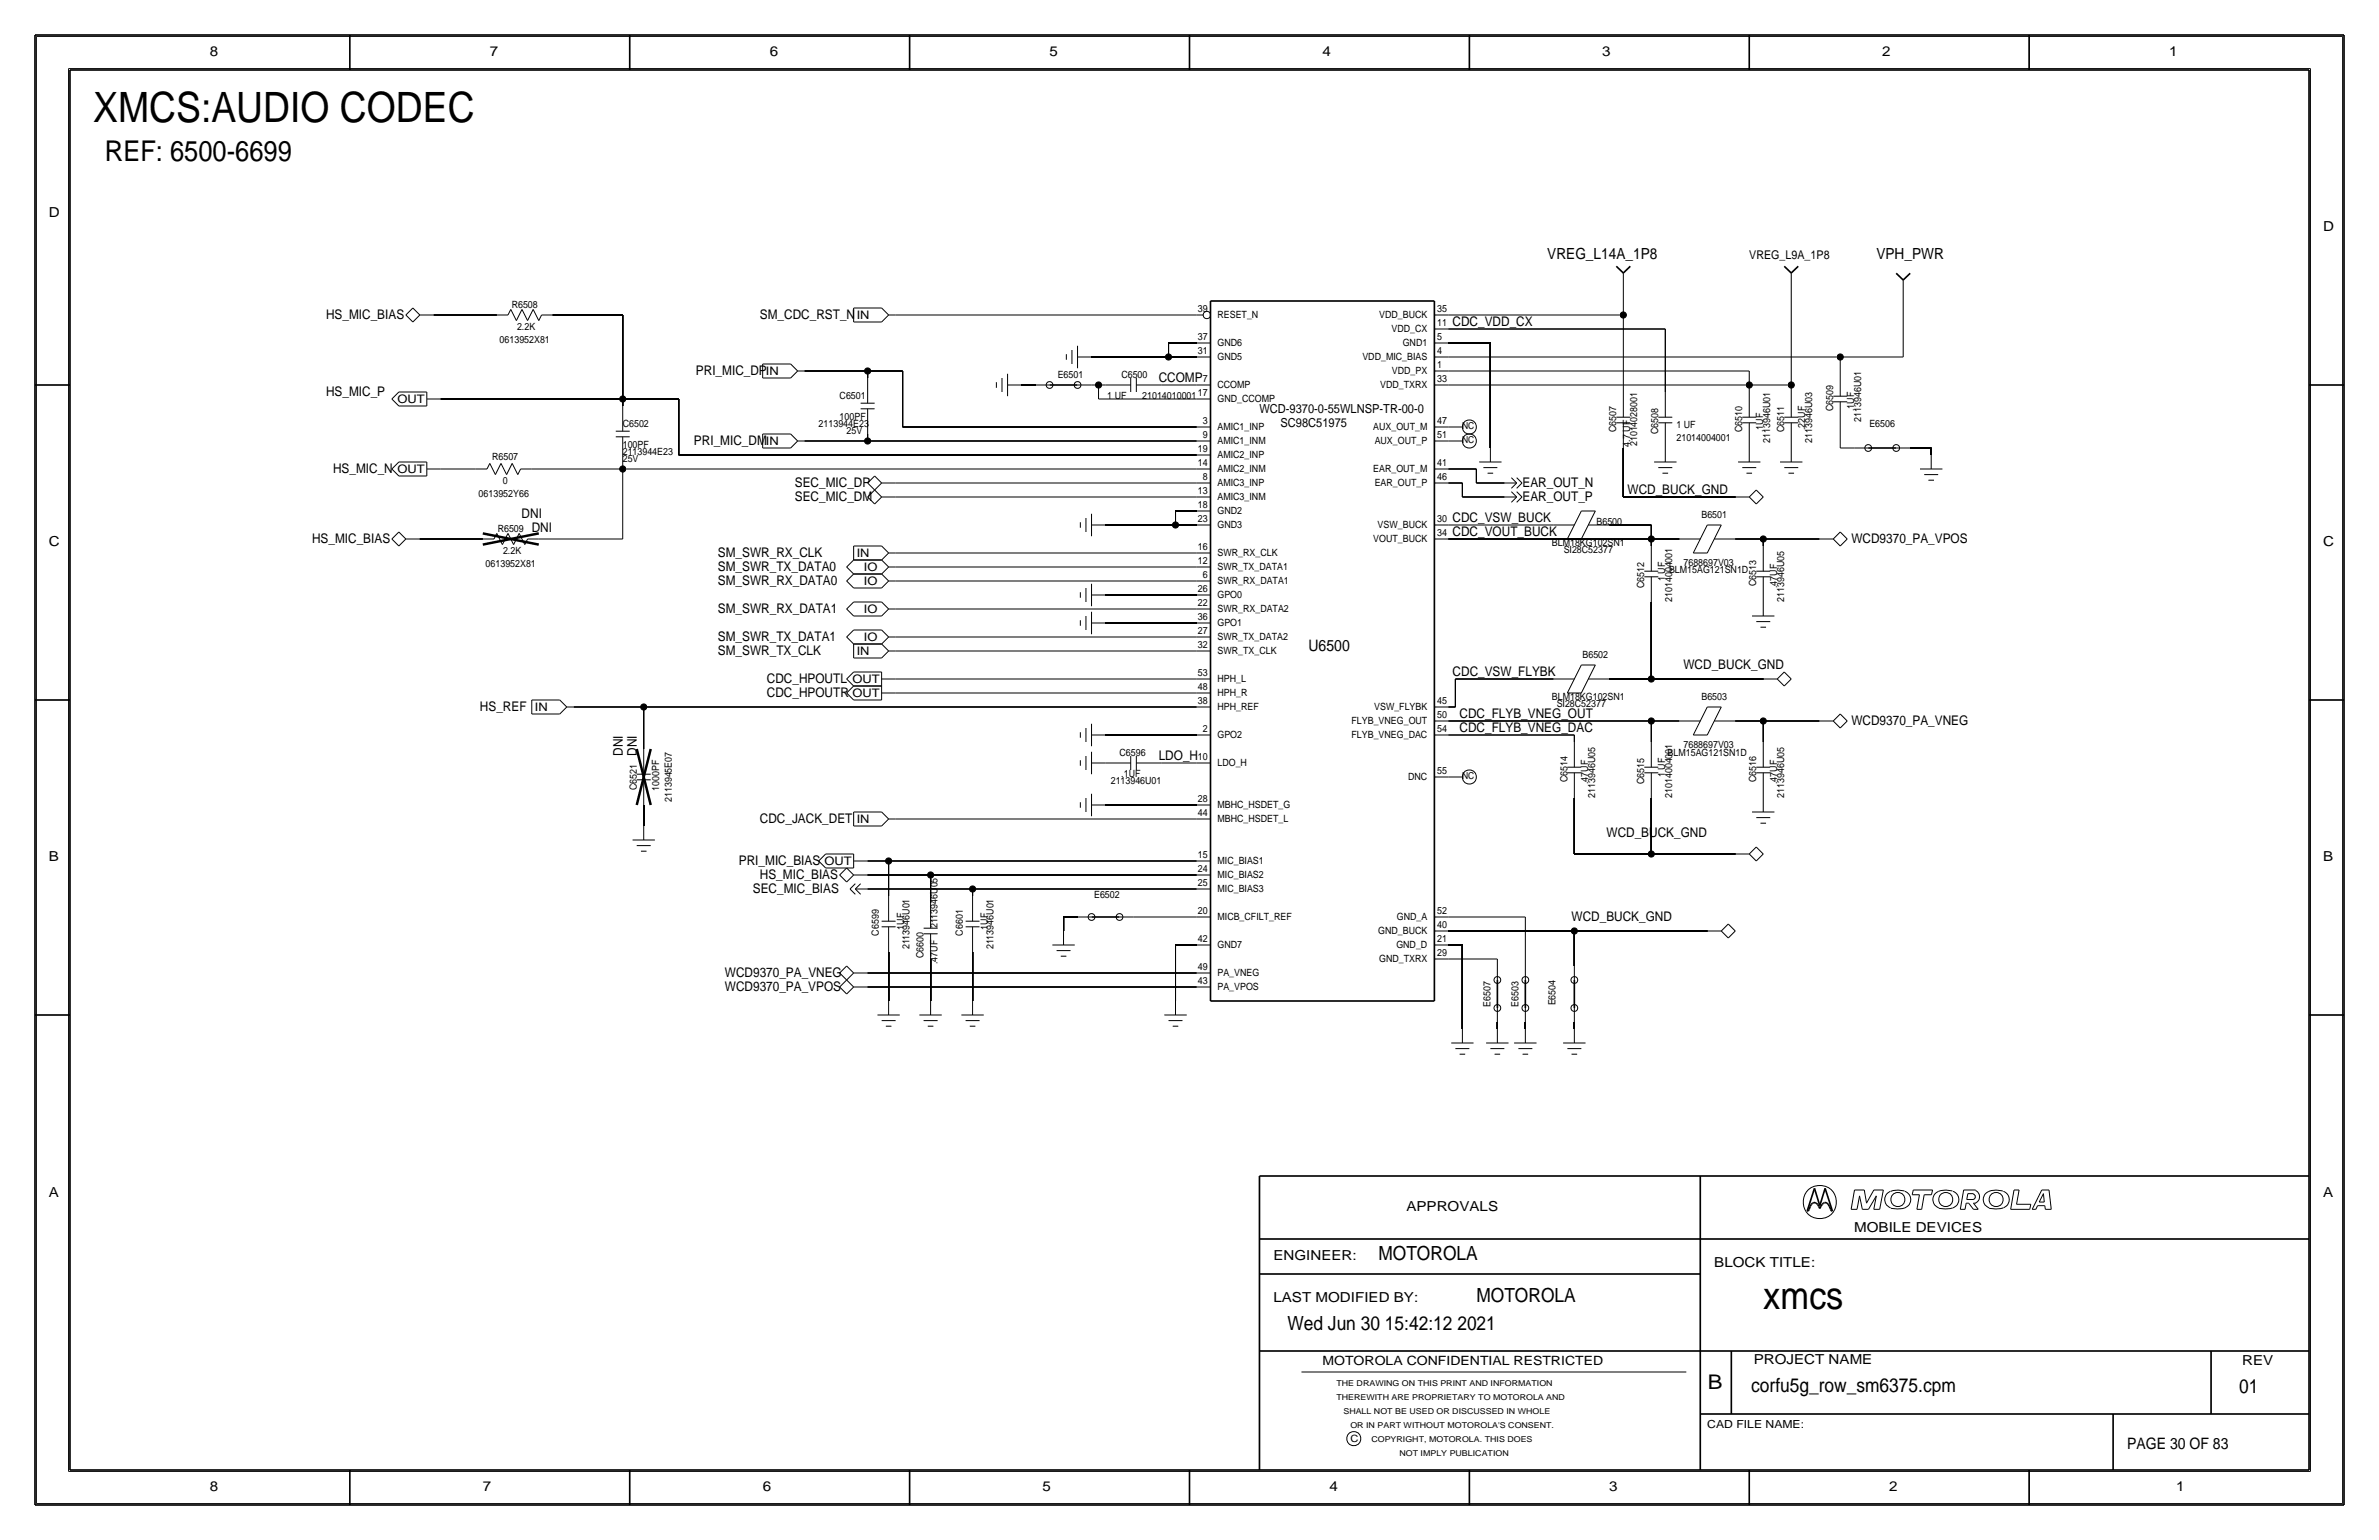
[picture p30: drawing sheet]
<svg xmlns="http://www.w3.org/2000/svg" width="432mm" height="279mm" viewBox="0 0 432 279" stroke-linecap="round" stroke-linejoin="round" font-family="sans-serif">
<defs><g id="words">
<text font-size="7.6" x="16.9" y="22.1">XMCS:AUDIO CODEC</text>
<text font-size="7" x="320" y="237.5">xmcs</text>
<text font-size="5.2" x="19" y="29.2">REF: 6500-6699</text>
<text font-size="3.7" x="310" y="252.1">B</text>
<g font-size="3.5">
<text x="250.2" y="228.6">MOTOROLA</text>
<text x="268" y="236.2">MOTOROLA</text>
<text x="233.7" y="241.3">Wed Jun 30 15:42:12 2021</text>
<text x="317.9" y="252.6">corfu5g_row_sm6375.cpm</text>
<text x="406.4" y="252.7">01</text>
</g>
<g font-size="2.9">
<text x="237.5" y="118.1">U6500</text>
<text x="386.1" y="262.9">PAGE 30 OF 83</text>
</g>
<g font-size="2.8">
<text x="280.8" y="47">VREG_L14A_1P8</text>
<text x="340.6" y="47">VPH_PWR</text>
</g>
<g font-size="2.5">
<text x="38.1" y="10.2">8</text>
<text x="88.9" y="10.2">7</text>
<text x="139.7" y="10.2">6</text>
<text x="190.5" y="10.2">5</text>
<text x="240" y="10.2">4</text>
<text x="290.8" y="10.2">3</text>
<text x="341.6" y="10.2">2</text>
<text x="393.7" y="10.2">1</text>
<text x="8.9" y="39.4">D</text>
<text x="421.6" y="41.9">D</text>
<text x="8.9" y="99.1">C</text>
<text x="421.6" y="99.1">C</text>
<text x="8.9" y="156.2">B</text>
<text x="421.6" y="156.2">B</text>
<text x="8.9" y="217.2">A</text>
<text x="255.3" y="219.7">APPROVALS</text>
<text x="421.6" y="217.2">A</text>
<text x="336.5" y="223.5">MOBILE DEVICES</text>
<text x="231.1" y="228.6">ENGINEER:</text>
<text x="311.1" y="229.9">BLOCK TITLE:</text>
<text x="231.1" y="236.2">LAST MODIFIED BY:</text>
<text x="318.3" y="247.5">PROJECT NAME</text>
<text x="407" y="247.6">REV</text>
<text x="38.1" y="270.5">8</text>
<text x="87.6" y="270.5">7</text>
<text x="138.4" y="270.5">6</text>
<text x="189.2" y="270.5">5</text>
<text x="241.3" y="270.5">4</text>
<text x="292.1" y="270.5">3</text>
<text x="342.9" y="270.5">2</text>
<text x="395" y="270.5">1</text>
</g>
<g font-size="2.4">
<text x="59.2" y="57.9">HS_MIC_BIAS</text>
<text x="137.9" y="57.9">SM_CDC_RST_N</text>
<text x="263.7" y="59.2">CDC_VDD_CX</text>
<text x="59.2" y="71.9">HS_MIC_P</text>
<text x="126.3" y="68.1">PRI_MIC_DP</text>
<text x="210.3" y="69.3">CCOMP</text>
<text x="126" y="80.8">PRI_MIC_DM</text>
<text x="60.5" y="85.9">HS_MIC_N</text>
<text x="144.3" y="88.4">SEC_MIC_DP</text>
<text x="276.4" y="88.4">EAR_OUT_N</text>
<text x="295.4" y="89.7">WCD_BUCK_GND</text>
<text x="94.7" y="94">DNI</text>
<text x="144.3" y="90.9">SEC_MIC_DM</text>
<text x="263.7" y="94.7">CDC_VSW_BUCK</text>
<text x="276.4" y="90.9">EAR_OUT_P</text>
<text x="56.6" y="98.6">HS_MIC_BIAS</text>
<text x="96.5" y="96.5">DNI</text>
<text x="130.3" y="101.1">SM_SWR_RX_CLK</text>
<text x="263.7" y="97.3">CDC_VOUT_BUCK</text>
<text x="336" y="98.6">WCD9370_PA_VPOS</text>
<text x="130.3" y="103.6">SM_SWR_TX_DATA0</text>
<text x="130.3" y="106.2">SM_SWR_RX_DATA0</text>
<text x="130.3" y="111.3">SM_SWR_RX_DATA1</text>
<text x="130.3" y="118.9">SM_SWR_TX_CLK</text>
<text x="130.3" y="116.3">SM_SWR_TX_DATA1</text>
<text x="139.2" y="124">CDC_HPOUTL</text>
<text x="263.7" y="122.7">CDC_VSW_FLYBK</text>
<text x="305.6" y="121.4">WCD_BUCK_GND</text>
<text x="87.1" y="129">HS_REF</text>
<text x="139.2" y="126.5">CDC_HPOUTR</text>
<text x="264.9" y="130.3">CDC_FLYB_VNEG_OUT</text>
<text x="336" y="131.6">WCD9370_PA_VNEG</text>
<text x="113" y="137.2" transform="rotate(-90 113 137.2)">DNI</text>
<text x="115.6" y="137.2" transform="rotate(-90 115.6 137.2)">DNI</text>
<text x="210.3" y="137.9">LDO_H</text>
<text x="264.9" y="132.8">CDC_FLYB_VNEG_DAC</text>
<text x="137.9" y="149.4">CDC_JACK_DET</text>
<text x="291.6" y="151.9">WCD_BUCK_GND</text>
<text x="134.1" y="157">PRI_MIC_BIAS</text>
<text x="137.9" y="159.5">HS_MIC_BIAS</text>
<text x="136.7" y="162.1">SEC_MIC_BIAS</text>
<text x="285.2" y="167.1">WCD_BUCK_GND</text>
<text x="131.6" y="179.8">WCD9370_PA_VPOS</text>
<text x="131.6" y="177.3">WCD9370_PA_VNEG</text>
</g>
<g font-size="2.3">
<text x="228.6" y="74.9">WCD-9370-0-55WLNSP-TR-00-0</text>
<text x="232.4" y="77.5">SC98C51975</text>
<text x="240" y="247.6">MOTOROLA CONFIDENTIAL RESTRICTED</text>
</g>
<text font-size="2.2" x="317.5" y="47">VREG_L9A_1P8</text>
<g font-size="2.1">
<text x="155.5" y="57.9">IN</text>
<text x="139" y="68">IN</text>
<text x="72.2" y="73.2">OUT</text>
<text x="139" y="80.7">IN</text>
<text x="72.2" y="85.9">OUT</text>
<text x="155.5" y="101">IN</text>
<text x="156.8" y="103.6">IO</text>
<text x="156.8" y="106.1">IO</text>
<text x="156.8" y="111.2">IO</text>
<text x="155.5" y="118.8">IN</text>
<text x="156.8" y="116.3">IO</text>
<text x="154.7" y="124">OUT</text>
<text x="97.1" y="129">IN</text>
<text x="154.7" y="126.5">OUT</text>
<text x="155.5" y="149.3">IN</text>
<text x="149.6" y="157">OUT</text>
</g>
<text font-size="2" x="309.9" y="259.1">CAD FILE NAME:</text>
<g font-size="1.8">
<text x="92.9" y="55.9">R6508</text>
<text x="93.8" y="59.8">2.2K</text>
<text x="217.4" y="56.6">39</text>
<text x="221" y="57.7">RESET_N</text>
<text x="250.3" y="57.7">VDD_BUCK</text>
<text x="260.9" y="59.2">11</text>
<text x="260.9" y="56.6">35</text>
<text x="90.7" y="62.2">0613952X81</text>
<text x="217.4" y="64.3">31</text>
<text x="217.4" y="61.7">37</text>
<text x="221" y="65.4">GND5</text>
<text x="221" y="62.8">GND6</text>
<text x="247.3" y="65.3">VDD_MIC_BIAS</text>
<text x="252.6" y="60.2">VDD_CX</text>
<text x="254.6" y="62.8">GND1</text>
<text x="260.9" y="61.7">5</text>
<text x="260.9" y="64.3">4</text>
<text x="192" y="68.6">E6501</text>
<text x="203.5" y="68.6">C6500</text>
<text x="217.4" y="71.9">17</text>
<text x="218.3" y="69.3">7</text>
<text x="221" y="70.5">CCOMP</text>
<text x="250.5" y="70.4">VDD_TXRX</text>
<text x="252.6" y="67.9">VDD_PX</text>
<text x="260.9" y="66.8">1</text>
<text x="260.9" y="69.3">33</text>
<text x="113" y="77.5">C6502</text>
<text x="148.6" y="77.5">2113944E23</text>
<text x="152.4" y="76.2">100PF</text>
<text x="152.4" y="72.4">C6501</text>
<text x="201" y="72.4">1 UF</text>
<text x="207.3" y="72.4">21014010001</text>
<text x="218.3" y="77">3</text>
<text x="221" y="73">GND_CCOMP</text>
<text x="260.9" y="77">47</text>
<text x="304.3" y="77.7">1 UF</text>
<text x="332.7" y="74.6" transform="rotate(-90 332.7 74.6)">C6509</text>
<text x="336.5" y="74.6" transform="rotate(-90 336.5 74.6)">.1UF</text>
<text x="337.8" y="76.5" transform="rotate(-90 337.8 76.5)">2113946U01</text>
<text x="339.3" y="77.5">E6506</text>
<text x="89.3" y="83.5">R6507</text>
<text x="113" y="83.8">25V</text>
<text x="113" y="81.3">100PF</text>
<text x="113" y="82.5">2113944E23</text>
<text x="153.7" y="78.7">25V</text>
<text x="217.4" y="82">19</text>
<text x="218.3" y="79.5">9</text>
<text x="221" y="83.2">AMIC2_INP</text>
<text x="221" y="80.6">AMIC1_INM</text>
<text x="221" y="78.1">AMIC1_INP</text>
<text x="249.2" y="78">AUX_OUT_M</text>
<text x="249.5" y="80.6">AUX_OUT_P</text>
<text x="260.9" y="79.5">51</text>
<text x="293.4" y="78.4" transform="rotate(-90 293.4 78.4)">C6507</text>
<text x="295.9" y="81" transform="rotate(-90 295.9 81)">4.7 UF</text>
<text x="297.2" y="81" transform="rotate(-90 297.2 81)">21014028001</text>
<text x="301" y="78.7" transform="rotate(-90 301 78.7)">C6508</text>
<text x="304.3" y="80">21014004001</text>
<text x="316.2" y="78.4" transform="rotate(-90 316.2 78.4)">C6510</text>
<text x="320" y="78.4" transform="rotate(-90 320 78.4)">.1UF</text>
<text x="321.3" y="80.3" transform="rotate(-90 321.3 80.3)">2113946U01</text>
<text x="323.8" y="78.4" transform="rotate(-90 323.8 78.4)">C6511</text>
<text x="327.7" y="78" transform="rotate(-90 327.7 78)">.22UF</text>
<text x="328.9" y="80.3" transform="rotate(-90 328.9 80.3)">2113946U03</text>
<text x="91.2" y="87.7">0</text>
<text x="217.4" y="89.7">13</text>
<text x="217.4" y="84.6">14</text>
<text x="218.3" y="87.1">8</text>
<text x="221" y="85.7">AMIC2_INM</text>
<text x="221" y="88.2">AMIC3_INP</text>
<text x="249.2" y="85.6">EAR_OUT_M</text>
<text x="249.5" y="88.2">EAR_OUT_P</text>
<text x="260.9" y="87.1">46</text>
<text x="260.9" y="84.6">41</text>
<text x="86.9" y="90.2">0613952Y66</text>
<text x="217.4" y="92.2">18</text>
<text x="217.4" y="94.7">23</text>
<text x="221" y="95.9">GND3</text>
<text x="221" y="90.8">AMIC3_INM</text>
<text x="221" y="93.3">GND2</text>
<text x="250" y="95.8">VSW_BUCK</text>
<text x="260.9" y="94.7">30</text>
<text x="289.8" y="95.2">B6500</text>
<text x="308.8" y="94">B6501</text>
<text x="90.3" y="96.5">R6509</text>
<text x="91.3" y="100.4">2.2K</text>
<text x="217.4" y="99.8">16</text>
<text x="221" y="100.9">SWR_RX_CLK</text>
<text x="249.2" y="98.4">VOUT_BUCK</text>
<text x="260.9" y="97.3">34</text>
<text x="281.7" y="99.1">BLM18KG102SN1</text>
<text x="283.8" y="100.3">SI28C52377</text>
<text x="88.1" y="102.9">0613952X81</text>
<text x="217.4" y="102.4">12</text>
<text x="217.4" y="107.4">26</text>
<text x="218.3" y="104.9">6</text>
<text x="221" y="106">SWR_RX_DATA1</text>
<text x="221" y="103.5">SWR_TX_DATA1</text>
<text x="298.4" y="106.7" transform="rotate(-90 298.4 106.7)">C6512</text>
<text x="302.3" y="105.4" transform="rotate(-90 302.3 105.4)">1 UF</text>
<text x="302.9" y="103.9">BLM15AG121SN1D</text>
<text x="305.6" y="102.6">7688697V03</text>
<text x="318.8" y="106.3" transform="rotate(-90 318.8 106.3)">C6513</text>
<text x="322.6" y="106.7" transform="rotate(-90 322.6 106.7)">.47UF</text>
<text x="217.4" y="112.5">36</text>
<text x="217.4" y="110">22</text>
<text x="221" y="111.1">SWR_RX_DATA2</text>
<text x="221" y="113.6">GPO1</text>
<text x="221" y="108.6">GPO0</text>
<text x="303.5" y="109.2" transform="rotate(-90 303.5 109.2)">21014004001</text>
<text x="323.8" y="109.2" transform="rotate(-90 323.8 109.2)">2113946U05</text>
<text x="217.4" y="115.1">27</text>
<text x="217.4" y="117.6">32</text>
<text x="221" y="118.7">SWR_TX_CLK</text>
<text x="221" y="116.2">SWR_TX_DATA2</text>
<text x="287.2" y="119.4">B6502</text>
<text x="217.4" y="125.2">48</text>
<text x="217.4" y="122.6">53</text>
<text x="221" y="123.7">HPH_L</text>
<text x="217.4" y="127.7">38</text>
<text x="221" y="128.8">HPH_REF</text>
<text x="221" y="126.3">HPH_R</text>
<text x="245.3" y="131.3">FLYB_VNEG_OUT</text>
<text x="249.4" y="128.8">VSW_FLYBK</text>
<text x="260.9" y="130.2">50</text>
<text x="260.9" y="127.7">45</text>
<text x="281.7" y="127">BLM18KG102SN1</text>
<text x="282.5" y="128.3">SI28C52377</text>
<text x="308.8" y="127">B6503</text>
<text x="203.2" y="137.2">C6596</text>
<text x="217.4" y="137.9">10</text>
<text x="218.3" y="132.8">2</text>
<text x="221" y="134">GPO2</text>
<text x="245.3" y="133.9">FLYB_VNEG_DAC</text>
<text x="260.9" y="132.8">54</text>
<text x="302.7" y="137.2">BLM15AG121SN1D</text>
<text x="305.6" y="135.6">7688697V03</text>
<text x="115.6" y="143.3" transform="rotate(-90 115.6 143.3)">C6521</text>
<text x="119.6" y="143.5" transform="rotate(-90 119.6 143.5)">1000PF</text>
<text x="201.6" y="142.2">2113946U01</text>
<text x="203.5" y="141">.1UF</text>
<text x="221" y="139">LDO_H</text>
<text x="255.6" y="141.5">DNC</text>
<text x="260.9" y="140.4">55</text>
<text x="284.5" y="141.9" transform="rotate(-90 284.5 141.9)">C6514</text>
<text x="288.3" y="142.2" transform="rotate(-90 288.3 142.2)">.47UF</text>
<text x="298.4" y="142.2" transform="rotate(-90 298.4 142.2)">C6515</text>
<text x="302.3" y="141" transform="rotate(-90 302.3 141)">1 UF</text>
<text x="318.8" y="141.9" transform="rotate(-90 318.8 141.9)">C6516</text>
<text x="322.6" y="142.2" transform="rotate(-90 322.6 142.2)">.47UF</text>
<text x="121.9" y="145.5" transform="rotate(-90 121.9 145.5)">2113945E07</text>
<text x="217.4" y="145.5">28</text>
<text x="217.4" y="148.1">44</text>
<text x="221" y="146.7">MBHC_HSDET_G</text>
<text x="221" y="149.2">MBHC_HSDET_L</text>
<text x="289.6" y="144.8" transform="rotate(-90 289.6 144.8)">2113946U05</text>
<text x="303.5" y="144.8" transform="rotate(-90 303.5 144.8)">21014004001</text>
<text x="323.8" y="144.8" transform="rotate(-90 323.8 144.8)">2113946U05</text>
<text x="217.4" y="155.7">15</text>
<text x="217.4" y="158.2">24</text>
<text x="217.4" y="160.8">25</text>
<text x="221" y="156.8">MIC_BIAS1</text>
<text x="221" y="159.4">MIC_BIAS2</text>
<text x="221" y="161.9">MIC_BIAS3</text>
<text x="198.6" y="163">E6502</text>
<text x="217.4" y="165.9">20</text>
<text x="221" y="167">MICB_CFILT_REF</text>
<text x="253.5" y="166.9">GND_A</text>
<text x="260.9" y="165.8">52</text>
<text x="159.5" y="169.8" transform="rotate(-90 159.5 169.8)">C6599</text>
<text x="164.1" y="169.1" transform="rotate(-90 164.1 169.1)">.1UF</text>
<text x="165.1" y="172.2" transform="rotate(-90 165.1 172.2)">2113946U01</text>
<text x="167.6" y="173.8" transform="rotate(-90 167.6 173.8)">C6600</text>
<text x="170.2" y="168.4" transform="rotate(-90 170.2 168.4)">2113946U05</text>
<text x="174.8" y="169.8" transform="rotate(-90 174.8 169.8)">C6601</text>
<text x="179.3" y="169.1" transform="rotate(-90 179.3 169.1)">.1UF</text>
<text x="180.3" y="172.2" transform="rotate(-90 180.3 172.2)">2113946U01</text>
<text x="217.4" y="170.9">42</text>
<text x="221" y="172.1">GND7</text>
<text x="250.1" y="169.4">GND_BUCK</text>
<text x="253.4" y="172">GND_D</text>
<text x="260.9" y="173.4">29</text>
<text x="260.9" y="170.9">21</text>
<text x="260.9" y="168.4">40</text>
<text x="170.2" y="174.9" transform="rotate(-90 170.2 174.9)">.47UF</text>
<text x="217.4" y="178.6">43</text>
<text x="217.4" y="176">49</text>
<text x="221" y="179.7">PA_VPOS</text>
<text x="221" y="177.1">PA_VNEG</text>
<text x="250.3" y="174.5">GND_TXRX</text>
<text x="270.5" y="182.7" transform="rotate(-90 270.5 182.7)">E6507</text>
<text x="275.6" y="182.7" transform="rotate(-90 275.6 182.7)">E6503</text>
<text x="282.3" y="182.4" transform="rotate(-90 282.3 182.4)">E6504</text>
<text x="245.1" y="261.6">C</text>
</g>
<g font-size="1.7">
<text x="265.4" y="77.9">NC</text>
<text x="265.4" y="80.4">NC</text>
<text x="265.4" y="141.4">NC</text>
</g>
<g font-size="1.5">
<text x="242.6" y="251.5">THE DRAWING ON THIS PRINT AND INFORMATION</text>
<text x="242.6" y="254">THEREWITH ARE PROPRIETARY TO MOTOROLA AND</text>
<text x="243.8" y="256.5">SHALL NOT BE USED OR DISCUSSED IN WHOLE</text>
<text x="245.1" y="259.1">OR IN PART WITHOUT MOTOROLA'S CONSENT.</text>
<text x="248.9" y="261.6">COPYRIGHT, MOTOROLA. THIS DOES</text>
<text x="254" y="264.2">NOT IMPLY PUBLICATION</text>
</g>
</g></defs>
<!-- layer: Nets -->
<g fill="none" stroke="#000" stroke-width=".18">
<path d="M78.7 57.2h11.5zM100.3 57.2h12.7zM113 57.2v15.2zM162.6 57.2h54.6zM262.9 59.7h39.4zM262.9 57.2h31.7zM294.6 57.2v13.9zM294.6 52.1v5zM302.3 59.7v11.4zM325.1 52.1v17.7zM345.4 53.3v11.5zM80 72.4h33z"/>
<path d="M113 72.4v1.3zM113 72.4h10.2zM123.2 72.4v10.2zM146 67.3h11.5zM157.5 78.7v1.3zM157.5 67.3v1.3zM157.5 67.3h6.3zM163.8 77.5h53.4zM163.8 67.3v10.2zM185.4 69.8h2.6zM198.1 64.8h14zM198.1 69.8h1.3z"/>
<path d="M199.4 69.8h1.3zM199.4 69.8v2.6zM199.4 72.4h17.8zM210.8 69.8h6.4zM212.1 62.2h5.1zM212.1 64.8h5.1zM212.1 62.2v2.6zM262.9 67.3h54.6zM262.9 62.2h7.6zM262.9 69.8h54.6zM262.9 64.8h71.1zM270.5 62.2v19.1z"/>
<path d="M317.5 69.8v1.3zM317.5 67.3v2.5zM317.5 69.8h7.6zM325.1 69.8v1.3zM334 64.8v2.5zM334 64.8h11.4zM334 77.5v3.8zM76.2 97.8h11.4zM80 85.1h6.4zM96.5 85.1h16.5zM97.8 97.8h15.2zM113 85.1h104.2z"/>
<path d="M113 85.1v12.7zM113 83.8v1.3zM123.2 82.5h94zM146 80h11.5zM157.5 80h59.7zM162.6 87.6h54.6zM162.6 90.2h54.6zM200.7 95.2h12.7zM213.4 92.7h3.8zM213.4 92.7v2.5zM213.4 95.2h3.8zM262.9 97.8h36.8z"/>
<path d="M262.9 95.2h19zM262.9 87.6h2.5zM262.9 85.1h5.1zM265.4 87.6v2.6zM265.4 90.2h7.7zM268 85.1v2.5zM268 87.6h5zM292.1 95.2h7.6zM294.6 81.3v8.9zM294.6 90.2h20.4zM299.7 97.8v1.3zM299.7 95.3v2.5z"/>
<path d="M299.7 97.8h5.1zM315 97.8h5zM320 97.8v1.3zM320 97.8h10.2zM334 81.3h2.5zM346.7 81.3h3.8zM350.5 81.3v1.3zM162.6 100.3h54.6zM162.6 102.9h54.6zM162.6 105.4h54.6zM162.6 110.5h54.6zM162.6 115.6h54.6z"/>
<path d="M162.6 118.1h54.6zM200.7 113h16.5zM200.7 107.9h16.5zM299.7 109.2v14zM104.1 128.3h12.7zM116.8 128.3v7.6zM116.8 128.3h100.4zM162.6 123.2h54.6zM162.6 125.7h54.6zM200.7 133.3h16.5zM210.8 138.4h6.4zM262.9 128.3h1.3z"/>
<path d="M262.9 130.8h36.8zM262.9 133.3h22.9zM264.2 123.2v5.1zM264.2 123.2h17.7zM285.8 133.3v1.3zM292.1 123.2h7.6zM299.7 123.2h20.3zM299.7 130.8v3.8zM299.7 130.8h5.1zM315 130.8h5zM320 130.8v3.8zM320 130.8h10.2z"/>
<path d="M116.8 146v3.9zM157.5 158.8h11.4zM157.5 156.2h3.8zM161.3 156.2h55.9zM161.3 156.2v6.4zM162.6 148.6h54.6zM168.9 158.8h48.3zM168.9 158.7v5.1zM200.7 146h16.5zM285.8 154.9h13.9zM285.8 144.8v10.1zM299.7 144.8v10.1z"/>
<path d="M299.7 154.9h15.3zM157.5 161.3h19zM157.5 176.5h59.7zM157.5 179.1h59.7zM161.3 172.7v8.9zM168.9 174v7.6zM176.5 161.3h40.7zM176.5 172.7v8.9zM176.5 161.3v1.3zM193 166.4v2.5zM193 166.4h2.6zM205.7 166.4h11.5z"/>
<path d="M213.4 171.4h3.8zM213.4 171.4v10.2zM262.9 171.4h2.5zM262.9 168.9h22.9zM262.9 166.4h14zM262.9 174h8.9zM265.4 171.4v15.3zM271.8 174v1.3zM276.9 166.4v8.9zM285.8 168.9v6.4zM285.8 168.9h24.1zM271.8 185.4v1.3z"/>
<path d="M276.9 185.4v1.3zM285.8 185.4v1.3z"/>
</g>
<g fill="#000" stroke="#000" stroke-width=".18">
<circle cx="294.6" cy="57.1" r=".56"/>
<circle cx="113" cy="72.4" r=".56"/>
<circle cx="157.5" cy="67.3" r=".56"/>
<circle cx="199.4" cy="69.8" r=".56"/>
<circle cx="212.1" cy="64.8" r=".56"/>
<circle cx="317.5" cy="69.8" r=".56"/>
<circle cx="325.1" cy="69.8" r=".56"/>
<circle cx="334" cy="64.8" r=".56"/>
<circle cx="113" cy="85.1" r=".56"/>
<circle cx="157.5" cy="80" r=".56"/>
<circle cx="213.4" cy="95.2" r=".56"/>
<circle cx="299.7" cy="97.8" r=".56"/>
<circle cx="320" cy="97.8" r=".56"/>
<circle cx="116.8" cy="128.3" r=".56"/>
<circle cx="299.7" cy="130.8" r=".56"/>
<circle cx="299.7" cy="123.2" r=".56"/>
<circle cx="320" cy="130.8" r=".56"/>
<circle cx="161.3" cy="156.2" r=".56"/>
<circle cx="168.9" cy="158.7" r=".56"/>
<circle cx="299.7" cy="154.9" r=".56"/>
<circle cx="176.5" cy="161.3" r=".56"/>
<circle cx="285.8" cy="168.9" r=".56"/>
</g>
<!-- layer: Components -->
<g fill="none" stroke="#000" stroke-width=".18">
<path d="M73.7 57.1l1.2 1.3zM73.7 57.2l1.2-1.3zM74.9 55.9l1.3 1.3zM76.2 57.2h2.5zM76.2 57.2l-1.3 1.2zM90.2 57.2h2zM92.7 56.1l-.5 1zM92.7 56.1l1 2.1zM94.7 56.1l-1 2.1zM94.7 56.1l1.1 2.1zM96.8 56.1l-1 2.1zM96.8 56.1l1 2.1z"/>
<path d="M98.3 57.2l-.5 1zM98.3 57.2h2zM154.9 55.9h5.1zM154.9 55.9v2.5zM154.9 58.4h5.1zM160 55.9l1.3 1.3zM161.3 57.2h1.3zM161.3 57.2l-1.3 1.2zM217.2 57.2h1.2zM260.4 59.7h2.5zM260.4 57.2h2.5zM294.6 49.5v2.6z"/>
<path d="M325.1 49.5v2.6zM345.4 50.8v2.5zM71.1 72.4l1.3 1.3zM72.4 71.1l-1.3 1.3zM72.4 71.1h5.1zM72.4 73.7h5.1zM77.5 72.4h2.5zM77.5 71.1v2.6zM111.8 79.2h2.5zM111.8 78.2h2.5zM113 79.2v4.6zM113 73.7v4.5z"/>
<path d="M138.4 66h5.1zM138.4 66v2.6zM138.4 68.6h5.1zM138.4 78.7h5.1zM138.4 78.7v2.6zM143.5 66l1.3 1.3zM143.5 78.7l1.3 1.3zM144.8 67.3l-1.3 1.3zM144.8 67.3h1.2zM156.2 74.2h2.5zM156.2 73.2h2.5zM157.5 74.2v4.5z"/>
<path d="M157.5 68.6v4.6zM180.8 69.3v1.1zM181.9 68.6v2.5zM182.9 69.8h2.5zM182.9 67.8v4.1zM188 69.8h2.5zM193.5 64.3v1zM194.6 63.5v2.5zM195.6 69.8h2.5zM195.6 64.8h2.5zM195.6 62.7v4.1zM200.7 69.8h4.5z"/>
<path d="M205.2 68.6v2.5zM206.2 69.8h4.6zM206.2 68.6v2.5zM217.2 77.5h2.5zM217.2 72.4h2.5zM217.2 69.8h2.5zM217.2 64.8h2.5zM217.2 62.2h2.5zM260.4 77.5h2.5zM260.4 69.8h2.5zM260.4 67.3h2.5zM260.4 64.8h2.5z"/>
<path d="M260.4 62.2h2.5zM262.9 77.5h2.5zM293.4 75.7h2.5zM293.4 76.7h2.5zM294.6 76.7v4.6zM294.6 71.1v4.6zM301 76.7h2.5zM301 75.7h2.5zM302.3 76.7v4.6zM302.3 71.1v4.6zM316.2 76.7h2.6zM316.2 75.7h2.6z"/>
<path d="M317.5 76.7v4.6zM317.5 71.1v4.6zM323.8 75.7h2.6zM323.9 76.7h2.5zM325.1 76.7v4.6zM325.1 71.1v4.6zM332.7 71.9h2.6zM332.7 72.9h2.6zM334 72.9v4.6zM334 67.3v4.6zM71.1 97.8l1.3 1.3zM71.1 85.1l1.3 1.3z"/>
<path d="M71.1 97.8l1.3-1.3zM72.4 83.8l-1.3 1.3zM72.4 96.5l1.3 1.3zM72.4 83.8h5.1zM72.4 86.4h5.1zM73.7 97.8h2.5zM73.7 97.8l-1.3 1.3zM77.5 85.1h2.5zM77.5 83.8v2.6zM86.4 85.1h2zM87.6 97.8h2.1zM88.9 84.1l-.5 1z"/>
<path d="M88.9 84.1l1 2zM90.2 96.8l-.5 1zM90.2 96.8l1 2zM90.9 84.1l-1 2zM90.9 84.1l1 2zM92.2 96.8l-1 2zM92.2 96.8l1 2zM93 84.1l1 2zM93 84.1l-1.1 2zM94.2 96.8l-1 2zM94.2 96.8l1 2zM94.5 85.1l-.5 1z"/>
<path d="M94.5 85.1h2zM95.8 97.8l-.6 1zM95.8 97.8h2zM138.4 81.3h5.1zM144.8 80l-1.3 1.3zM144.8 80h1.2zM154.9 99.1h5.1zM154.9 99.1v2.5zM157.5 90.2l1.2-1.3zM157.5 87.6l1.2-1.2zM157.5 90.2l1.2 1.2zM157.5 87.6l1.2 1.3z"/>
<path d="M158.8 88.9l1.2 1.3zM158.8 86.4l1.2 1.2zM160 90.2h2.6zM160 87.6h2.6zM160 99.1l1.3 1.2zM160 90.2l-1.2 1.2zM160 87.6l-1.2 1.3zM196.1 94.7v1.1zM197.1 94v2.5zM198.1 95.2h2.6zM198.1 93.2v4.1zM217.2 95.2h2.5z"/>
<path d="M217.2 92.7h2.5zM217.2 90.2h2.5zM217.2 87.6h2.5zM217.2 85.1h2.5zM217.2 82.5h2.5zM217.2 80h2.5zM260.4 97.8h2.5zM260.4 95.2h2.5zM260.4 87.6h2.5zM260.4 85.1h2.5zM260.4 80h2.5zM262.9 80h2.5z"/>
<path d="M268.5 83.8h4zM269.2 84.8h2.6zM270 85.9h1zM270.5 81.3v2.5zM273 90.2h2.3zM273 87.6h2.3zM274.3 91.1l1-.9zM274.3 88.6l1-1zM274.3 89.2l1 1zM274.3 86.7l1 .9zM275.3 91.1l1-.9zM275.3 88.6l1-1z"/>
<path d="M275.3 89.2l1 1zM275.3 86.7l1 .9zM281.9 95.2h3.9zM284.5 97.8h2.5zM287 92.7h2.6zM287 92.7l-2.5 5.1zM288.3 95.2h3.8zM289.6 92.7l-2.6 5.1zM299.7 99.1v4.5zM300.2 83.8h4.1zM301 84.8h2.5zM301.8 85.9h1z"/>
<path d="M302.3 81.3v2.5zM304.8 97.8h3.8zM309.9 95.2l-2.6 5.1zM309.9 95.2h2.5zM311.1 97.8h3.9zM312.4 95.2l-2.5 5.1zM315 90.2h2.5zM315.5 83.8h4zM316.2 84.8h2.6zM317 85.9h1zM317.5 81.3v2.5zM317.5 90.2l1.3-1.3z"/>
<path d="M317.5 90.2l1.3 1.2zM318.8 91.4l1.2-1.2zM318.8 88.9l1.2 1.3zM320 99.1v4.5zM323.1 83.8h4.1zM323.9 84.8h2.5zM324.6 85.9h1zM325.1 81.3v2.5zM330.2 97.8h2.5zM332.7 97.8l1.3 1.3zM334 96.5l-1.3 1.3zM334 96.5l1.3 1.3z"/>
<path d="M335.3 97.8l-1.3 1.3zM336.5 81.3h2.6zM344.2 81.3h2.5zM348.5 85.1h4.1zM349.3 86.1h2.5zM350 87.1h1zM350.5 82.6v2.5zM153.7 102.9l1.2 1.2zM153.7 105.4l1.2 1.3zM153.7 110.5l1.2 1.3zM153.7 115.6l1.2 1.2zM154.9 104.1h5.1z"/>
<path d="M154.9 101.6h5.1zM154.9 106.7h5.1zM154.9 111.8h5.1zM154.9 109.2h5.1zM154.9 116.8h5.1zM154.9 114.3h5.1zM154.9 101.6l-1.2 1.3zM154.9 104.1l-1.2 1.3zM154.9 116.8v2.6zM154.9 119.4h5.1zM154.9 109.2l-1.2 1.3zM154.9 114.3l-1.2 1.3z"/>
<path d="M160 101.6l1.3 1.3zM160 104.1l1.3 1.3zM160 116.8l1.3 1.3zM160 109.2l1.3 1.3zM160 114.3l1.3 1.3zM161.3 100.3h1.3zM161.3 118.1h1.3zM161.3 102.9h1.3zM161.3 102.9l-1.3 1.2zM161.3 100.3l-1.3 1.3zM161.3 105.4h1.3zM161.3 105.4l-1.3 1.3z"/>
<path d="M161.3 118.1l-1.3 1.3zM161.3 110.5h1.3zM161.3 110.5l-1.3 1.3zM161.3 115.6h1.3zM161.3 115.6l-1.3 1.2zM196.1 112.5v1zM196.1 107.4v1.1zM197.1 111.8v2.5zM197.1 106.7v2.5zM198.1 113h2.6zM198.1 111v4.1zM198.1 107.9h2.6z"/>
<path d="M198.1 105.9v4.1zM217.2 118.1h2.5zM217.2 115.6h2.5zM217.2 113h2.5zM217.2 110.5h2.5zM217.2 107.9h2.5zM217.2 105.4h2.5zM217.2 102.9h2.5zM217.2 100.3h2.5zM298.4 104.6h2.6zM298.5 103.6h2.5zM299.7 104.6v4.6z"/>
<path d="M307.3 100.3h2.6zM318 111.8h4.1zM318.8 103.6h2.5zM318.8 104.6h2.5zM318.8 112.8h2.5zM319.5 113.8h1zM320 104.6v4.6zM320 109.2v2.6zM96.5 127h5.1zM96.5 127v2.5zM96.5 129.5h5.1zM101.6 127l1.3 1.3z"/>
<path d="M102.9 128.3l-1.3 1.2zM102.9 128.3h1.2zM116.8 135.9v4.6zM153.7 125.7l1.2 1.3zM153.7 123.2l1.2 1.3zM154.9 124.5h5.1zM154.9 127h5.1zM154.9 121.9h5.1zM154.9 124.5l-1.2 1.2zM154.9 121.9l-1.2 1.3zM160 125.7h2.6zM160 124.5v2.5z"/>
<path d="M160 123.2h2.6zM160 121.9v2.6zM196.1 132.8v1.1zM196.1 137.9v1zM197.1 132.1v2.5zM197.1 137.2v2.5zM198.1 133.3h2.6zM198.1 131.3v4.1zM198.1 138.4h2.6zM198.1 136.4v4.1zM200.7 138.4h4.5zM205.2 137.2v2.5z"/>
<path d="M206.2 138.4h4.6zM206.2 137.2v2.5zM217.2 138.4h2.5zM217.2 133.3h2.5zM217.2 128.3h2.5zM217.2 125.7h2.5zM217.2 123.2h2.5zM260.4 133.3h2.5zM260.4 130.8h2.5zM260.4 128.3h2.5zM281.9 123.2h3.9zM284.5 125.7h2.5z"/>
<path d="M284.5 139.2h2.5zM285.8 134.6v4.6zM287 120.7h2.6zM287 120.6l-2.5 5.1zM288.3 123.2h3.8zM289.6 120.6l-2.6 5.1zM298.5 139.2h2.5zM299.7 134.6v4.6zM304.8 130.8h3.8zM307.3 133.3h2.6zM309.9 128.3l-2.6 5zM309.9 128.3h2.5z"/>
<path d="M311.1 130.8h3.9zM312.4 128.3l-2.5 5zM318.8 139.2h2.5zM320 123.2h2.6zM320 134.6v4.6zM322.6 123.2l1.3 1.3zM323.8 121.9l1.3 1.3zM323.9 121.9l-1.3 1.3zM325.1 123.2l-1.3 1.3zM330.2 130.8h2.5zM332.7 130.8l1.3-1.3zM332.7 130.8l1.3 1.3z"/>
<path d="M334 132.1l1.3-1.3zM334 129.5l1.3 1.3zM114.8 152.4h4.1zM115.6 153.4h2.5zM115.6 140.5h2.5zM115.6 141.5h2.5zM116.3 154.4h1zM116.8 149.9v2.5zM116.8 141.5v4.5zM148.6 156.2l1.3 1.3zM149.9 154.9l-1.3 1.3zM149.9 154.9h5z"/>
<path d="M149.9 157.5h5zM152.4 158.8l1.3-1.3zM152.4 158.8l1.3 1.2zM153.7 157.5l1.2 1.3zM154.9 158.8h2.6zM154.9 147.3h5.1zM154.9 147.3v2.6zM154.9 149.9h5.1zM154.9 158.8l-1.2 1.2zM154.9 156.2h2.6zM154.9 154.9v2.6zM160 147.3l1.3 1.3z"/>
<path d="M161.3 148.6h1.3zM161.3 148.6l-1.3 1.3zM196.1 145.5v1.1zM197.1 144.8v2.5zM198.1 146h2.6zM198.1 144v4.1zM217.2 158.8h2.5zM217.2 156.2h2.5zM217.2 148.6h2.5zM217.2 146h2.5zM260.4 141h2.5zM262.9 141h2.5z"/>
<path d="M284.5 140.2h2.5zM285.8 140.2v4.6zM298.4 140.2h2.6zM299.7 140.2v4.6zM315 154.9h2.5zM317.5 154.9l1.3 1.3zM318 147.3h4.1zM318.8 156.2l1.2-1.3zM318.8 148.3h2.5zM318.8 140.2h2.5zM318.8 153.7l-1.3 1.2zM318.8 153.7l1.2 1.2z"/>
<path d="M319.5 149.4h1zM320 144.8v2.5zM320 140.2v4.6zM152.4 176.5l1.3-1.2zM152.4 179.1l1.3-1.3zM152.4 176.5l1.3 1.3zM152.4 179.1l1.3 1.2zM153.7 175.3l1.2 1.2zM153.7 177.8l1.2 1.3zM154.3 161.3l.9 1zM154.3 161.3l.9-1zM154.9 176.5h2.6z"/>
<path d="M154.9 179.1h2.6zM154.9 176.5l-1.2 1.3zM154.9 179.1l-1.2 1.2zM155.2 161.3l1 1zM155.2 161.3h2.3zM155.2 161.3l1-1zM160 167.1h2.6zM160 168.1h2.6zM161.3 168.1v4.6zM161.3 162.6v4.5zM167.6 168.4h2.6zM167.6 169.4h2.6z"/>
<path d="M168.9 169.4v4.6zM168.9 163.8v4.6zM175.3 168.1h2.5zM175.3 167.1h2.5zM176.5 168.1v4.6zM176.5 162.6v4.5zM191 171.4h4.1zM191.8 172.5h2.5zM192.5 173.5h1zM193 168.9v2.5zM195.6 166.4h2.5zM203.2 166.4h2.5z"/>
<path d="M217.2 179.1h2.5zM217.2 176.5h2.5zM217.2 171.4h2.5zM217.2 166.4h2.5zM217.2 161.3h2.5zM260.4 174h2.5zM260.4 171.4h2.5zM260.4 168.9h2.5zM260.4 166.4h2.5zM271.8 175.3v2.5zM276.9 175.3v2.5zM285.8 175.3v2.5z"/>
<path d="M309.9 168.9h2.5zM312.4 168.9l1.3 1.3zM313.7 167.6l-1.3 1.3zM313.7 167.6l1.3 1.3zM313.7 170.2l1.3-1.3zM159.3 184.1h4zM160 185.2h2.6zM160.8 186.2h1zM161.3 181.6v2.5zM166.9 184.1h4zM167.6 185.2h2.6zM168.4 186.2h1z"/>
<path d="M168.9 181.6v2.5zM174.5 184.1h4.1zM175.3 185.2h2.5zM176 186.2h1zM176.5 181.6v2.5zM211.3 184.1h4.1zM212.1 185.2h2.5zM212.9 186.2h1zM213.4 181.6v2.5zM263.4 189.2h4.1zM264.2 190.2h2.5zM264.9 191.3h1z"/>
<path d="M265.4 186.7v2.5zM269.7 189.2h4.1zM270.5 190.2h2.5zM271.3 191.3h1zM271.8 186.7v2.5zM271.8 182.9v2.5zM274.8 189.2h4.1zM275.6 190.2h2.5zM276.4 191.3h1zM276.9 186.7v2.5zM276.9 182.9v2.5zM283.7 189.2h4.1z"/>
<path d="M284.5 190.2h2.5zM285.2 191.3h1.1zM285.8 186.7v2.5zM285.8 182.9v2.5z"/>
<circle cx="219" cy="57.2" r=".67"/>
<circle cx="190.5" cy="69.9" r=".61"/>
<circle cx="195.6" cy="69.9" r=".61"/>
<circle cx="266.7" cy="77.5" r="1.28"/>
<circle cx="266.7" cy="80" r="1.28"/>
<circle cx="339.1" cy="81.3" r=".61"/>
<circle cx="344.2" cy="81.3" r=".61"/>
<circle cx="266.7" cy="141" r="1.28"/>
<circle cx="198.1" cy="166.4" r=".61"/>
<circle cx="203.2" cy="166.4" r=".61"/>
<circle cx="271.8" cy="177.8" r=".61"/>
<circle cx="276.9" cy="177.8" r=".61"/>
<circle cx="285.8" cy="177.8" r=".61"/>
<circle cx="271.8" cy="182.9" r=".61"/>
<circle cx="276.9" cy="182.9" r=".61"/>
<circle cx="285.8" cy="182.9" r=".61"/>
</g>
<g fill="none" stroke="#000" stroke-width=".3">
<path d="M219.7 54.6h40.6zM219.7 54.6v127zM260.3 54.6v127zM293.4 48.3l1.2 1.2zM294.6 49.5l1.3-1.2zM323.8 48.3l1.3 1.2zM325.1 49.5l1.3-1.2zM344.2 49.6l1.2 1.2zM345.4 50.8l1.3-1.2zM190.5 69.8h5.1zM339.1 81.3h5.1zM198.1 166.4h5.1z"/>
<path d="M271.8 177.8v5.1zM276.9 177.8v5.1zM285.8 177.8v5.1zM219.7 181.6h40.6z"/>
</g>
<path d="M87.6 98.8l10.2-2zM87.6 96.8l10.2 2zM115.6 135.9l2.5 10.2zM118.1 135.9l-2.5 10.1z" fill="none" stroke="#000" stroke-width=".45"/>
<!-- layer: Page Border and Title Block -->
<g fill="none" stroke="#000" stroke-width=".3">
<path d="M6.3 6.4v266.7zM6.4 6.4h419zM12.7 12.7h406.4zM12.7 12.7v254zM63.5 6.4v6.3zM114.3 6.4v6.3zM165.1 6.4v6.3zM215.9 6.3v6.4zM266.7 6.4v6.3zM317.5 6.4v6.3zM368.3 6.4v6.3zM419.1 12.7v254z"/>
<path d="M425.4 6.4v266.7zM6.3 69.8h6.4zM419.1 69.8h6.3zM6.3 127h6.4zM419.1 127h6.3zM6.3 184.1h6.4zM419.1 184.1h6.3zM228.6 213.4v53.3zM228.6 213.4h190.5zM308.6 213.4v53.3zM328 219.7h.2zM328.4 219.4l-.2 .3z"/>
<path d="M328.6 218.8l-.2 .6zM328.8 218.5l-.2 .3zM329 218.3l.2-.1zM329 218.3l-.2 .2zM329.2 218.2h.2zM329.3 215.6l-1.3 4.1zM329.3 215.6l1 3.1zM329.4 218.2l.2 .1zM329.6 218.3l.3 .2zM329.9 218.5l.2 .3zM330.1 218.8l.2 .5zM330.5 218.8l-.2 .5z"/>
<path d="M330.8 218.5l-.3 .3zM331 218.3l-.2 .2zM331 218.3l.2-.1zM331.2 218.2h.2zM331.3 215.6l1.3 4.1zM331.3 215.6l-1 3.1zM331.4 218.2l.2 .1zM331.6 218.3l.2 .2zM331.8 218.5l.2 .3zM332 218.8l.3 .6zM332.3 219.4l.1 .3zM332.4 219.7h.2z"/>
<path d="M228.6 231.1h80zM228.6 224.8h190.5zM228.6 245.1h190.5zM308.6 256.5h110.5zM314.2 245.1v11.4zM383.5 256.5v10.2zM401.3 245.1v11.4zM6.4 273h419zM12.7 266.7h406.4zM63.5 266.7v6.4zM114.3 266.7v6.4zM165.1 266.7v6.4z"/>
<path d="M215.9 266.7v6.3zM266.7 266.7v6.4zM317.5 266.7v6.4zM368.3 266.7v6.4z"/>
</g>
<g fill="none" stroke="#000" stroke-width=".18">
<path d="M6.6 6.6h418.6zM6.6 6.6v266.2zM12.4 12.4v254.6zM12.4 12.4h407zM419.4 12.4v254.6zM425.2 6.6v266.2zM336 219.4h1.1zM336.6 215.9h1.8zM336.6 215.9l-.6 3.5zM337.5 217l-.4 2.4zM337.5 217l.5 2.4zM338 219.4h1.1z"/>
<path d="M338.4 215.9l.4 2.4zM340.1 219.4h1.1zM340.1 215.9h1.7zM340.1 215.9l-1.3 2.4zM340.6 217l-1.5 2.4zM340.6 217l-.5 2.4zM341.8 215.9l-.6 3.5zM343.1 216.2a1.6 1.6 0 0 0-1 1.5 1.6 1.6 0 0 0 1.1 1.5M345.7 216.1h-.2a4 4 0 0 0-2.3 .1M345.7 216.2a1.59 1.59 0 0 1 1.1 1.5 1.59 1.59 0 0 1-1.1 1.5 5.1 5.1 0 0 1-2.5 0M347.1 216.8h1.3zM347.3 215.9l-.2 .9z"/>
<path d="M347.3 215.9h3.5zM347.9 219.4h.9zM348.4 216.8l-.5 2.6zM349.2 216.8l-.4 2.6zM349.2 216.8h1.4zM350.8 215.9l-.2 .9zM354.4 216.1a3.1 3.1 0 0 0-3.3 .7 1.62 1.62 0 0 0 .8 2.4M354.4 219.2a5.1 5.1 0 0 1-2.5 0M354.5 216.2a1.59 1.59 0 0 1 1 1.5 1.59 1.59 0 0 1-1 1.5M355.8 219.4h.9zM356.4 215.9h2.2zM356.4 215.9l-.6 3.5z"/>
<path d="M356.9 218.3l-.2 1.1zM356.9 218.3h.4zM357 217.6h1.2zM357.2 216.6l-.2 1zM357.2 216.6h1zM357.3 218.3l.9 1.1zM358.1 216.7a.5 .5 0 0 1 .4 .4 .5 .5 0 0 1-.4 .5M358.2 218.3l.9 1.1zM358.2 218.3h.4zM358.2 219.4h.9zM358.5 216a1.24 1.24 0 0 1 .8 1.1 1.24 1.24 0 0 1-.8 1.2M363.5 216.1a3.1 3.1 0 0 0-3.3 .7 1.62 1.62 0 0 0 .8 2.4"/>
<path d="M363.6 219.2a5.1 5.1 0 0 1-2.6 0M363.6 216.2a1.59 1.59 0 0 1 1.1 1.5 1.59 1.59 0 0 1-1.1 1.5M364.9 219.4h3.5zM365.6 215.9l-.7 3.5zM365.6 215.9h.9zM366 218.5h2.6zM366.5 215.9l-.5 2.6zM368.6 218.5l-.2 .9zM368.9 219.4h.6zM369.8 218.7h1.3zM369.8 218.7l-.3 .7zM370.1 218.1h.9z"/>
<path d="M370.6 215.9l-1.7 3.5zM370.6 215.9h1.3zM370.9 216.6l-.8 1.5zM370.9 216.6l.1 1.5zM371.1 218.7l.1 .7zM371.2 219.4h1.1zM371.9 215.9l.4 3.5zM236.2 248.9h69.9zM6.6 272.8h418.6zM12.4 267h407z"/>
<circle cx="330.3" cy="218.1" r="3"/>
<circle cx="344.5" cy="217.6" r="1.28"/>
<circle cx="353.2" cy="217.6" r="1.28"/>
<circle cx="362.3" cy="217.6" r="1.28"/>
<circle cx="245.7" cy="261" r="1.28"/>
</g>
<use href="#words"/>
</svg>
